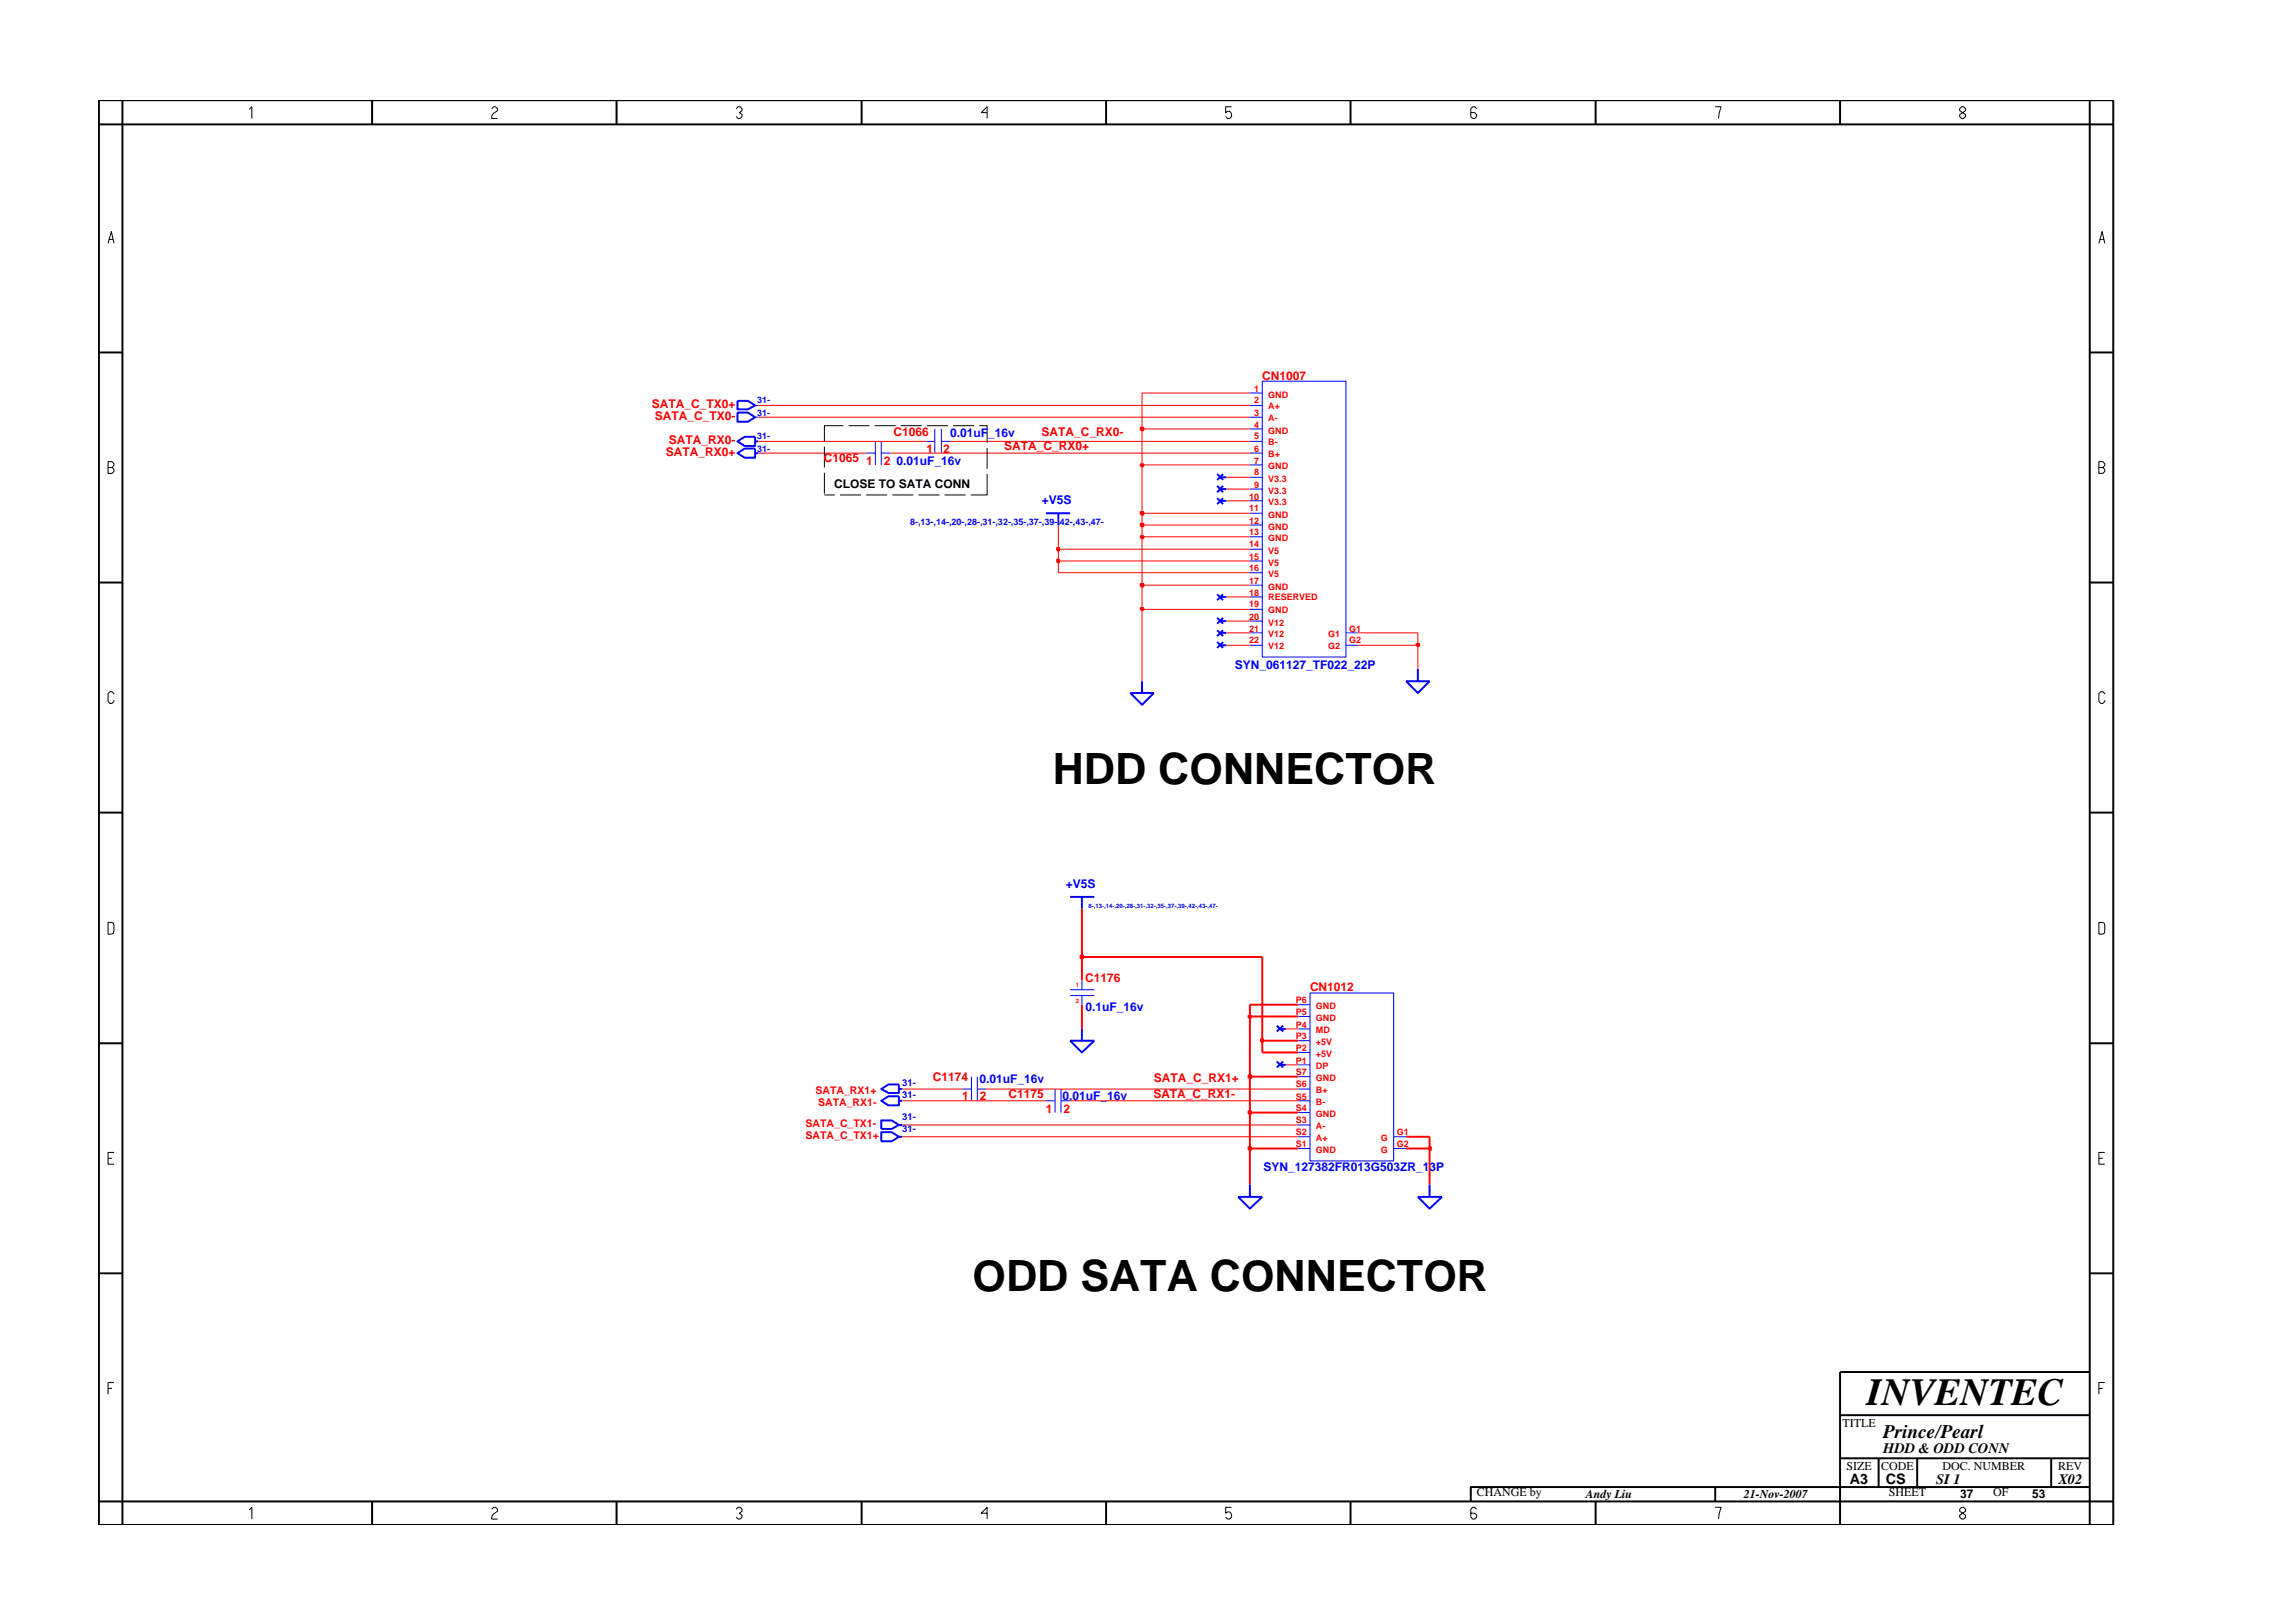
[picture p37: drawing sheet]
<svg xmlns="http://www.w3.org/2000/svg" width="297mm" height="210mm" viewBox="0 0 297 210" stroke-linecap="round" stroke-linejoin="round" font-family="sans-serif">
<defs><g id="words">
<g font-size="5.6">
<text x="136.4" y="101.6">HDD CONNECTOR</text>
<text x="126" y="167.2">ODD SATA CONNECTOR</text>
</g>
<text font-size="5" x="241.8" y="182">INVENTEC</text>
<text font-size="2.5" x="244" y="186.3">Prince/Pearl</text>
<g font-size="1.9">
<text x="244" y="188.2">HDD &amp; ODD CONN</text>
<text x="239.6" y="192.2">A3</text>
<text x="244.3" y="192.3">CS</text>
<text x="250.8" y="192.2">SI 1</text>
<text x="266.6" y="192.2">X02</text>
</g>
<g font-size="1.6" fill="#f00">
<text x="84.4" y="52.8">SATA_C_TX0+</text>
<text x="163.5" y="49.2">CN1007</text>
<text x="84.8" y="54.5">SATA_C_TX0-</text>
<text x="86.3" y="59.1">SATA_RX0+</text>
<text x="86.6" y="57.5">SATA_RX0-</text>
<text x="106.7" y="59.9">C1065</text>
<text x="115.8" y="56.5">C1066</text>
<text x="120" y="58.7">1</text>
<text x="122.2" y="58.7">2</text>
<text x="130.1" y="58.3">SATA_C_RX0+</text>
<text x="134.9" y="56.5">SATA_C_RX0-</text>
<text x="112.2" y="60.2">1</text>
<text x="114.5" y="60.2">2</text>
<text x="140.6" y="127.3">C1176</text>
<text x="169.7" y="128.4">CN1012</text>
<text x="120.8" y="140">C1174</text>
<text x="124.7" y="142.4">1</text>
<text x="126.9" y="142.4">2</text>
<text x="130.7" y="142.2">C1175</text>
<text x="149.4" y="142.3">SATA_C_RX1-</text>
<text x="149.5" y="140.2">SATA_C_RX1+</text>
<text x="135.5" y="144.1">1</text>
<text x="137.8" y="144.1">2</text>
</g>
<g font-size="1.6" fill="#00f">
<text x="123.1" y="56.7">0.01uF_16v</text>
<text x="116.2" y="60.2">0.01uF_16v</text>
<text x="135" y="65.3">+V5S</text>
<text x="160" y="86.6">SYN_061127_TF022_22P</text>
<text x="138.1" y="115">+V5S</text>
<text x="140.6" y="131">0.1uF_16v</text>
<text x="126.9" y="140.3">0.01uF_16v</text>
<text x="137.7" y="142.5">0.01uF_16v</text>
<text x="163.7" y="151.8">SYN_127382FR013G503ZR_13P</text>
</g>
<g font-size="1.6">
<text x="108.1" y="63.2">CLOSE TO SATA CONN</text>
<text x="238.7" y="184.8">TITLE</text>
<text x="239.2" y="190.4">SIZE</text>
<text x="243.7" y="190.4">CODE</text>
<text x="251.6" y="190.4">DOC. NUMBER</text>
<text x="266.6" y="190.4">REV</text>
<text x="191.3" y="193.9">CHANGE by</text>
<text x="205.4" y="194.1">Andy Liu</text>
<text x="225.9" y="194.1">21-Nov-2007</text>
<text x="244.7" y="193.9">SHEET</text>
<text x="253.9" y="194.1">37</text>
<text x="258.2" y="193.9">OF</text>
<text x="263.3" y="194.1">53</text>
</g>
<g font-size="1.4" fill="#f00">
<text x="105.6" y="141.7">SATA_RX1+</text>
<text x="106" y="143.3">SATA_RX1-</text>
<text x="104.3" y="147.5">SATA_C_TX1+</text>
<text x="104.3" y="146">SATA_C_TX1-</text>
</g>
<g font-size="1.2" fill="#00f">
<text x="98.1" y="52.3">31-</text>
<text x="98.1" y="53.9">31-</text>
<text x="98.1" y="56.9">31-</text>
<text x="98.1" y="58.5">31-</text>
<text x="117.9" y="68">8-,13-,14-,20-,28-,31-,32-,35-,37-,39-,42-,43-,47-</text>
<text x="116.9" y="140.7">31-</text>
<text x="116.9" y="142.2">31-</text>
<text x="116.9" y="146.7">31-</text>
<text x="116.9" y="145.1">31-</text>
</g>
<g font-size="1.2" fill="#f00">
<text x="162.4" y="52.3">2</text>
<text x="162.4" y="53.9">3</text>
<text x="162.4" y="50.7">1</text>
<text x="164.3" y="53">A+</text>
<text x="164.3" y="51.5">GND</text>
<text x="162.4" y="55.4">4</text>
<text x="162.4" y="58.5">6</text>
<text x="162.4" y="56.9">5</text>
<text x="164.3" y="56.2">GND</text>
<text x="164.3" y="54.5">A-</text>
<text x="164.3" y="59.1">B+</text>
<text x="164.3" y="57.6">B-</text>
<text x="161.8" y="64.7">10</text>
<text x="162.4" y="60.1">7</text>
<text x="162.4" y="61.6">8</text>
<text x="162.4" y="63.2">9</text>
<text x="164.3" y="60.8">GND</text>
<text x="164.3" y="62.4">V3.3</text>
<text x="164.3" y="64">V3.3</text>
<text x="164.3" y="65.5">V3.3</text>
<text x="161.8" y="69.4">13</text>
<text x="161.8" y="70.9">14</text>
<text x="161.8" y="66.2">11</text>
<text x="161.8" y="67.8">12</text>
<text x="164.3" y="70.1">GND</text>
<text x="164.3" y="71.7">V5</text>
<text x="164.3" y="67.1">GND</text>
<text x="164.3" y="68.6">GND</text>
<text x="161.8" y="77.2">18</text>
<text x="161.8" y="72.5">15</text>
<text x="161.8" y="74">16</text>
<text x="161.8" y="75.6">17</text>
<text x="164.3" y="77.8">RESERVED</text>
<text x="164.3" y="73.3">V5</text>
<text x="164.3" y="74.8">V5</text>
<text x="164.3" y="76.4">GND</text>
<text x="161.8" y="83.3">22</text>
<text x="161.8" y="78.7">19</text>
<text x="161.8" y="80.3">20</text>
<text x="161.8" y="81.8">21</text>
<text x="164.3" y="79.4">GND</text>
<text x="164.3" y="81.1">V12</text>
<text x="164.3" y="82.6">V12</text>
<text x="172" y="82.6">G1</text>
<text x="174.8" y="81.8">G1</text>
<text x="174.8" y="83.3">G2</text>
<text x="164.3" y="84.1">V12</text>
<text x="172" y="84.1">G2</text>
<text x="167.9" y="131.5">P5</text>
<text x="167.9" y="130">P6</text>
<text x="170.5" y="130.8">GND</text>
<text x="167.9" y="137.8">P1</text>
<text x="167.9" y="133.1">P4</text>
<text x="167.9" y="136.2">P2</text>
<text x="167.9" y="134.6">P3</text>
<text x="170.5" y="133.9">MD</text>
<text x="170.5" y="136.9">+5V</text>
<text x="170.5" y="135.4">+5V</text>
<text x="170.5" y="132.3">GND</text>
<text x="167.9" y="140.8">S6</text>
<text x="167.9" y="142.4">S5</text>
<text x="167.9" y="144">S4</text>
<text x="167.9" y="139.3">S7</text>
<text x="170.5" y="141.6">B+</text>
<text x="170.5" y="143.2">B-</text>
<text x="170.5" y="138.5">DP</text>
<text x="170.5" y="140.1">GND</text>
<text x="167.9" y="147.1">S2</text>
<text x="167.9" y="145.5">S3</text>
<text x="167.9" y="148.6">S1</text>
<text x="170.5" y="147.9">A+</text>
<text x="170.5" y="146.2">A-</text>
<text x="170.5" y="149.4">GND</text>
<text x="170.5" y="144.7">GND</text>
<text x="178.9" y="147.9">G</text>
<text x="178.9" y="149.4">G</text>
<text x="181" y="147.1">G1</text>
<text x="181" y="148.6">G2</text>
</g>
<text font-size=".8" fill="#00f" x="141" y="117.6">8-,13-,14-,20-,28-,31-,32-,35-,37-,39-,42-,43-,47-</text>
<g font-size=".8" fill="#f00">
<text x="139.4" y="127.9">1</text>
<text x="139.4" y="130">2</text>
</g>
</g></defs>
<g fill="none" stroke="#00f" stroke-width=".25">
<path d="M95.5 51.9h1.4l.9 .6-.9 .5h-1.4zM95.5 53.5h1.4l.9 .5-.9 .6h-1.4zM95.5 57.2l1-.6h1.3v1.2h-1.3zM95.5 58.7l1-.6h1.3v1.2h-1.3zM97.8 57.2h.4M97.8 58.7h.4M135.5 66.5h3.1M137.1 66.5v1.5M157.7 62.9l.7 .9M157.7 64.5l.7 .8M157.7 77l.7 .8M157.7 61.4l.7 .8"/>
<path d="M158 61.8h.9M158 63.4h.9M158 64.9h.9M158 77.3h.9M158.4 62.9l-.7 .9M158.4 61.4l-.7 .8M158.4 64.5l-.7 .8M158.4 77l-.7 .8M146.4 89.8h3.1l-1.6 1.5zM147.9 88.3v1.5M157.7 80l.7 .8M157.7 81.6l.7 .8"/>
<path d="M157.7 83.2l.7 .7M158 80.5h.9M158 82h.9M158 83.6h.9M158.4 80l-.7 .8M158.4 81.6l-.7 .8M158.4 83.2l-.7 .7M182.1 88.3h3.1l-1.5 1.5zM183.7 86.6v1.7M138.6 116.2h3.2M140.2 116.2v1.5M138.6 134.8h3.2l-1.6 1.5z"/>
<path d="M140.2 133.3v1.5M165.4 132.9l.8 .7M165.4 137.5l.8 .8M165.8 138h.8M165.8 133.3h.8M166.2 137.5l-.8 .8M166.2 132.9l-.8 .7M114.2 146.7h1.3l.9 .6-.9 .6h-1.3zM114.2 145.1h1.3l.9 .6-.9 .5h-1.3zM114.2 141.1l.9-.6h1.3v1.1h-1.3zM114.2 142.6l.9-.6h1.3v1.2h-1.3zM116.4 147.3h.5"/>
<path d="M116.4 145.7h.5M116.4 141.1h.5M116.4 142.6h.5M160.4 155.1h3.1l-1.6 1.5zM161.9 153.4v1.7M183.7 155.1h3.1l-1.6 1.5zM185.2 153.4v1.7"/>
</g>
<g fill="none" stroke="#00f" stroke-width=".13">
<path d="M97.8 52.5h.4M97.8 54h.4M112.2 58.7h1.2M113.4 57.2v3M114.2 58.7h1.1M114.2 57.2v3M120 57.2h1.1M121.1 55.6v3.1M121.9 57.2h1.1M121.9 55.6v3.1M161.9 54h1.6M161.9 57.2h1.6"/>
<path d="M161.9 50.9h1.6M161.9 52.5h1.6M161.9 55.6h1.6M161.9 58.7h1.6M163.5 49.4h10.9v35.7h-10.9zM161.9 60.2h1.6M161.9 63.4h1.6M161.9 66.5h1.6M161.9 69.5h1.6M161.9 72.7h1.6M161.9 75.8h1.6M161.9 78.9h1.6"/>
<path d="M161.9 61.8h1.6M161.9 64.9h1.6M161.9 68h1.6M161.9 71.1h1.6M161.9 74.2h1.6M161.9 77.3h1.6M161.9 82h1.6M161.9 80.5h1.6M161.9 83.6h1.6M174.4 82h1.5M174.4 83.6h1.5M125.8 139.5v3.1"/>
<path d="M126.6 139.5v3.1M138.6 128.2h3.2M138.6 129h3.2M140.2 127v1.2M140.2 129v1.2M168.2 131.7h1.5M168.2 136.3h1.5M168.2 139.5h1.5M168.2 130.2h1.5M168.2 133.3h1.5M168.2 134.8h1.5M168.2 138h1.5"/>
<path d="M169.7 128.6h10.8v21.8h-10.8zM124.7 141.1h1.1M126.6 141.1h1.1M135.5 142.6h1.2M136.7 141.1v3M137.4 142.6h1.2M137.4 141.1v3M168.2 142.6h1.5M168.2 148.8h1.5M168.2 145.7h1.5M168.2 141.1h1.5M168.2 147.3h1.5"/>
<path d="M168.2 144.1h1.5M180.5 148.8h1.6M180.5 147.3h1.6"/>
</g>
<path d="M161.9 148.8v4.6M185.2 148.8v4.6" fill="none" stroke="#f00" stroke-width=".25"/>
<path d="M161.7 148.6h.4v.4h-.4z" fill="#8e2323"/>
<path d="M161.7 148.6h.4v.4h-.4zM161.9 144.1v4.7h6.3M182.1 148.8h3.1" fill="none" stroke="#f00" stroke-width=".25"/>
<path d="M185.1 148.6h.3v.4h-.3z" fill="#8e2323"/>
<path d="M182.1 147.3h3.1v1.5M185.1 148.6h.3v.4h-.3z" fill="none" stroke="#f00" stroke-width=".25"/>
<path d="M116.9 147.3h51.3M116.9 145.7h51.3" fill="none" stroke="#f00" stroke-width=".13"/>
<path d="M161.7 144h.4v.3h-.4z" fill="#8e2323"/>
<path d="M161.9 139.5v4.6h6.3M161.7 144h.4v.3h-.4z" fill="none" stroke="#f00" stroke-width=".25"/>
<path d="M116.9 141.1h7.8M116.9 142.6h18.6M127.7 141.1h40.5M138.6 142.6h29.6" fill="none" stroke="#f00" stroke-width=".13"/>
<path d="M161.7 139.3h.4v.3h-.4z" fill="#8e2323"/>
<path d="M161.7 139.3h.4v.3h-.4zM161.9 131.7v7.8h6.3M163.5 134.8v1.5h4.7" fill="none" stroke="#f00" stroke-width=".25"/>
<path d="M166.6 138h1.6" fill="none" stroke="#f00" stroke-width=".13"/>
<path d="M163.4 134.6h.2v.4h-.2z" fill="#8e2323"/>
<path d="M140.2 130.2v3.1M163.4 134.6h.2v.4h-.2zM163.5 124v10.8h4.7" fill="none" stroke="#f00" stroke-width=".25"/>
<path d="M166.6 133.3h1.6" fill="none" stroke="#f00" stroke-width=".13"/>
<path d="M161.7 131.6h.4v.3h-.4z" fill="#8e2323"/>
<path d="M140.2 124v3M161.7 131.6h.4v.3h-.4zM168.2 130.2h-6.3v1.5h6.3" fill="none" stroke="#f00" stroke-width=".25"/>
<path d="M140 123.8h.3v.3h-.3z" fill="#8e2323"/>
<path d="M140.2 117.7v6.3h23.3M140 123.8h.3v.3h-.3z" fill="none" stroke="#f00" stroke-width=".25"/>
<path d="M147.9 78.9v9.4M158.9 83.6h3M175.9 83.6h7.8v3" fill="none" stroke="#f00" stroke-width=".13"/>
<path d="M183.5 83.4h.3v.3h-.3z" fill="#8e2323"/>
<path d="M183.5 83.4h.3v.3h-.3z" fill="none" stroke="#f00" stroke-width=".25"/>
<path d="M158.9 82h3M158.9 80.5h3M175.9 82h7.8v1.6" fill="none" stroke="#f00" stroke-width=".13"/>
<path d="M147.8 78.8h.3v.2h-.3z" fill="#8e2323"/>
<path d="M147.8 78.8h.3v.2h-.3z" fill="none" stroke="#f00" stroke-width=".25"/>
<path d="M147.9 75.8v3.1h14M158.9 77.3h3" fill="none" stroke="#f00" stroke-width=".13"/>
<path d="M147.8 75.6h.3v.4h-.3z" fill="#8e2323"/>
<path d="M147.8 75.6h.3v.4h-.3z" fill="none" stroke="#f00" stroke-width=".25"/>
<path d="M137.1 72.7v1.5h24.8M147.9 69.5v6.3h14" fill="none" stroke="#f00" stroke-width=".13"/>
<path d="M136.9 72.5h.3v.3h-.3z" fill="#8e2323"/>
<path d="M136.9 72.5h.3v.3h-.3z" fill="none" stroke="#f00" stroke-width=".25"/>
<path d="M137.1 71.1v1.6h24.8" fill="none" stroke="#f00" stroke-width=".13"/>
<path d="M136.9 71h.3v.3h-.3z" fill="#8e2323"/>
<path d="M136.9 71h.3v.3h-.3z" fill="none" stroke="#f00" stroke-width=".25"/>
<path d="M137.1 68v3.1h24.8" fill="none" stroke="#f00" stroke-width=".13"/>
<path d="M147.8 69.5h.3v.2h-.3z" fill="#8e2323"/>
<path d="M147.8 69.5h.3v.2h-.3z" fill="none" stroke="#f00" stroke-width=".25"/>
<path d="M147.9 68v1.5h14" fill="none" stroke="#f00" stroke-width=".13"/>
<path d="M147.8 67.8h.3v.4h-.3z" fill="#8e2323"/>
<path d="M147.8 67.8h.3v.4h-.3z" fill="none" stroke="#f00" stroke-width=".25"/>
<path d="M147.9 66.5v1.5h14" fill="none" stroke="#f00" stroke-width=".13"/>
<path d="M147.8 66.3h.3v.4h-.3z" fill="#8e2323"/>
<path d="M147.8 66.3h.3v.4h-.3z" fill="none" stroke="#f00" stroke-width=".25"/>
<path d="M147.9 60.2v6.3h14M158.9 63.4h3M158.9 64.9h3M158.9 61.8h3" fill="none" stroke="#f00" stroke-width=".13"/>
<path d="M147.8 60.1h.3v.3h-.3z" fill="#8e2323"/>
<path d="M147.8 60.1h.3v.3h-.3z" fill="none" stroke="#f00" stroke-width=".25"/>
<path d="M98.2 58.7h14M98.2 57.2h21.8M115.3 58.7h46.6M123 57.2h38.9M147.9 55.6v4.6h14" fill="none" stroke="#f00" stroke-width=".13"/>
<path d="M147.8 55.4h.3v.3h-.3z" fill="#8e2323"/>
<path d="M147.8 55.4h.3v.3h-.3z" fill="none" stroke="#f00" stroke-width=".25"/>
<path d="M98.2 52.5h63.7M98.2 54h63.7M161.9 50.9h-14v4.7h14" fill="none" stroke="#f00" stroke-width=".13"/>
<g fill="none" stroke="#000" stroke-width=".25">
<path d="M12.8 13h261v184.6h-261zM15.9 13v184.6M48.2 13v3.1M79.9 13v3.1M111.6 13v3.1M143.3 13v3.1M174.9 13v3.1M206.7 13v3.1M238.4 13v3.1M270.7 13v184.6M273.8 16.1h-261M12.8 45.7h3.1"/>
<path d="M270.7 45.7h3.1M12.8 75.5h3.1M270.7 75.5h3.1M12.8 105.3h3.1M270.7 105.3h3.1M12.8 135.2h3.1M270.7 135.2h3.1M12.8 165h3.1M270.7 177.7h-32.3v19.9M270.7 165h3.1M48.2 194.5v3.1M79.9 194.5v3.1"/>
<path d="M111.6 194.5v3.1M143.3 194.5v3.1M174.9 194.5v3.1M206.7 194.5v3.1M222.2 192.6v1.9M238.4 183.3h32.3M238.4 188.9h32.3M243.4 188.9v3.7M248.4 188.9v3.7M265.7 188.9v3.7M270.7 192.6h-80.2v1.9M273.8 194.5h-261"/>
</g>
<g fill="none" stroke="#000" stroke-width=".13">
<path d="M32.3 14.2l.3-.4v1.6M63.7 14.1l.3-.3h.2l.3 .3v.2l-.5 .4-.3 .4v.3h.8M95.4 14.1l.2-.3h.3l.2 .3v.2l-.3 .3 .3 .2v.3l-.2 .3h-.3l-.2-.3M127.9 14.6h-.8l.8-.8v1.6M159.5 13.8h-.7v.8l.2-.2a.5 .5 0 0 1 .5 .7l-.2 .3h-.3l-.2-.3M191.3 14.1l-.3-.3h-.2l-.3 .3v1l.3 .3h.2l.3-.3v-.3l-.3-.2h-.5M222.2 13.8h.8l-.4 1.6M254.1 13.8l-.2 .3v.2l.7 .5v.3l-.2 .3h-.3l-.2-.3v-.3l.7-.5v-.2l-.2-.3zM14 31.5l.4-1.5 .4 1.5M14.1 31h.6M271.9 31.5l.4-1.5 .4 1.5M272 31h.6"/>
<path d="M14 59.8h.5l.3 .3v.2l-.3 .3 .3 .2v.3l-.3 .2h-.5zM106.8 57.9v2.7M109.2 55.1h-2.4v2.1M109.9 55.1h2.7M113.3 55.1h2.7M116.7 55.1h2.7M120.1 55.1h2.7M123.5 55.1h2.7M126.9 55.1h1v2.2M127.9 58v2.7M14 60.6h.5M106.8 64.1h1.3"/>
<path d="M106.8 61.2v2.8M108.8 64.1h2.7M112.2 64.1h2.7M115.6 64.1h2.7M119 64.1h2.7M122.4 64.1h2.7M127.9 61.4v2.7h-2.1M271.9 60.6h.5l.3-.3v-.2l-.3-.3h-.5v1.5h.5l.3-.2v-.3l-.3-.2M14.8 89.9l-.3-.3h-.2l-.3 .3v1l.3 .2h.2l.3-.2v-.2M272.7 89.9l-.3-.3h-.3l-.2 .3v1l.2 .2h.3l.3-.2v-.2M14 119.5l.7 .1 .1 .2-.1 1.1-.7 .1zM271.9 119.5l.7 .1 .1 .2-.1 1.1-.7 .1z"/>
<path d="M14 150.1h.5M14.8 149.3h-.8v1.5h.8M271.9 150.1h.5M272.7 149.3h-.8v1.5h.8M14 179.9h.5M14.8 179.1h-.8v1.5M271.9 179.9h.5M272.7 179.1h-.8v1.5M32.3 195.6l.3-.3v1.5M63.7 195.5l.3-.2h.2l.3 .2v.3l-.5 .3-.3 .4v.3h.8M95.4 195.5l.2-.2h.3l.2 .2v.3l-.3 .2 .3 .3v.2l-.2 .3h-.3l-.2-.3M127.9 196h-.8l.8-.7v1.5"/>
<path d="M159.5 195.3h-.7v.7l.2-.1a.5 .5 0 0 1 .5 .6l-.2 .3h-.3l-.2-.3M191.3 195.5l-.3-.2h-.2l-.3 .2v1l.3 .3h.2l.3-.3v-.2l-.3-.3h-.5M222.2 195.3h.8l-.4 1.5M253.9 195.5l.2-.2h.3l.2 .2v.3l-.7 .5v.2l.2 .3h.3l.2-.3v-.2l-.7-.5z"/>
</g>
<use href="#words"/>
</svg>
